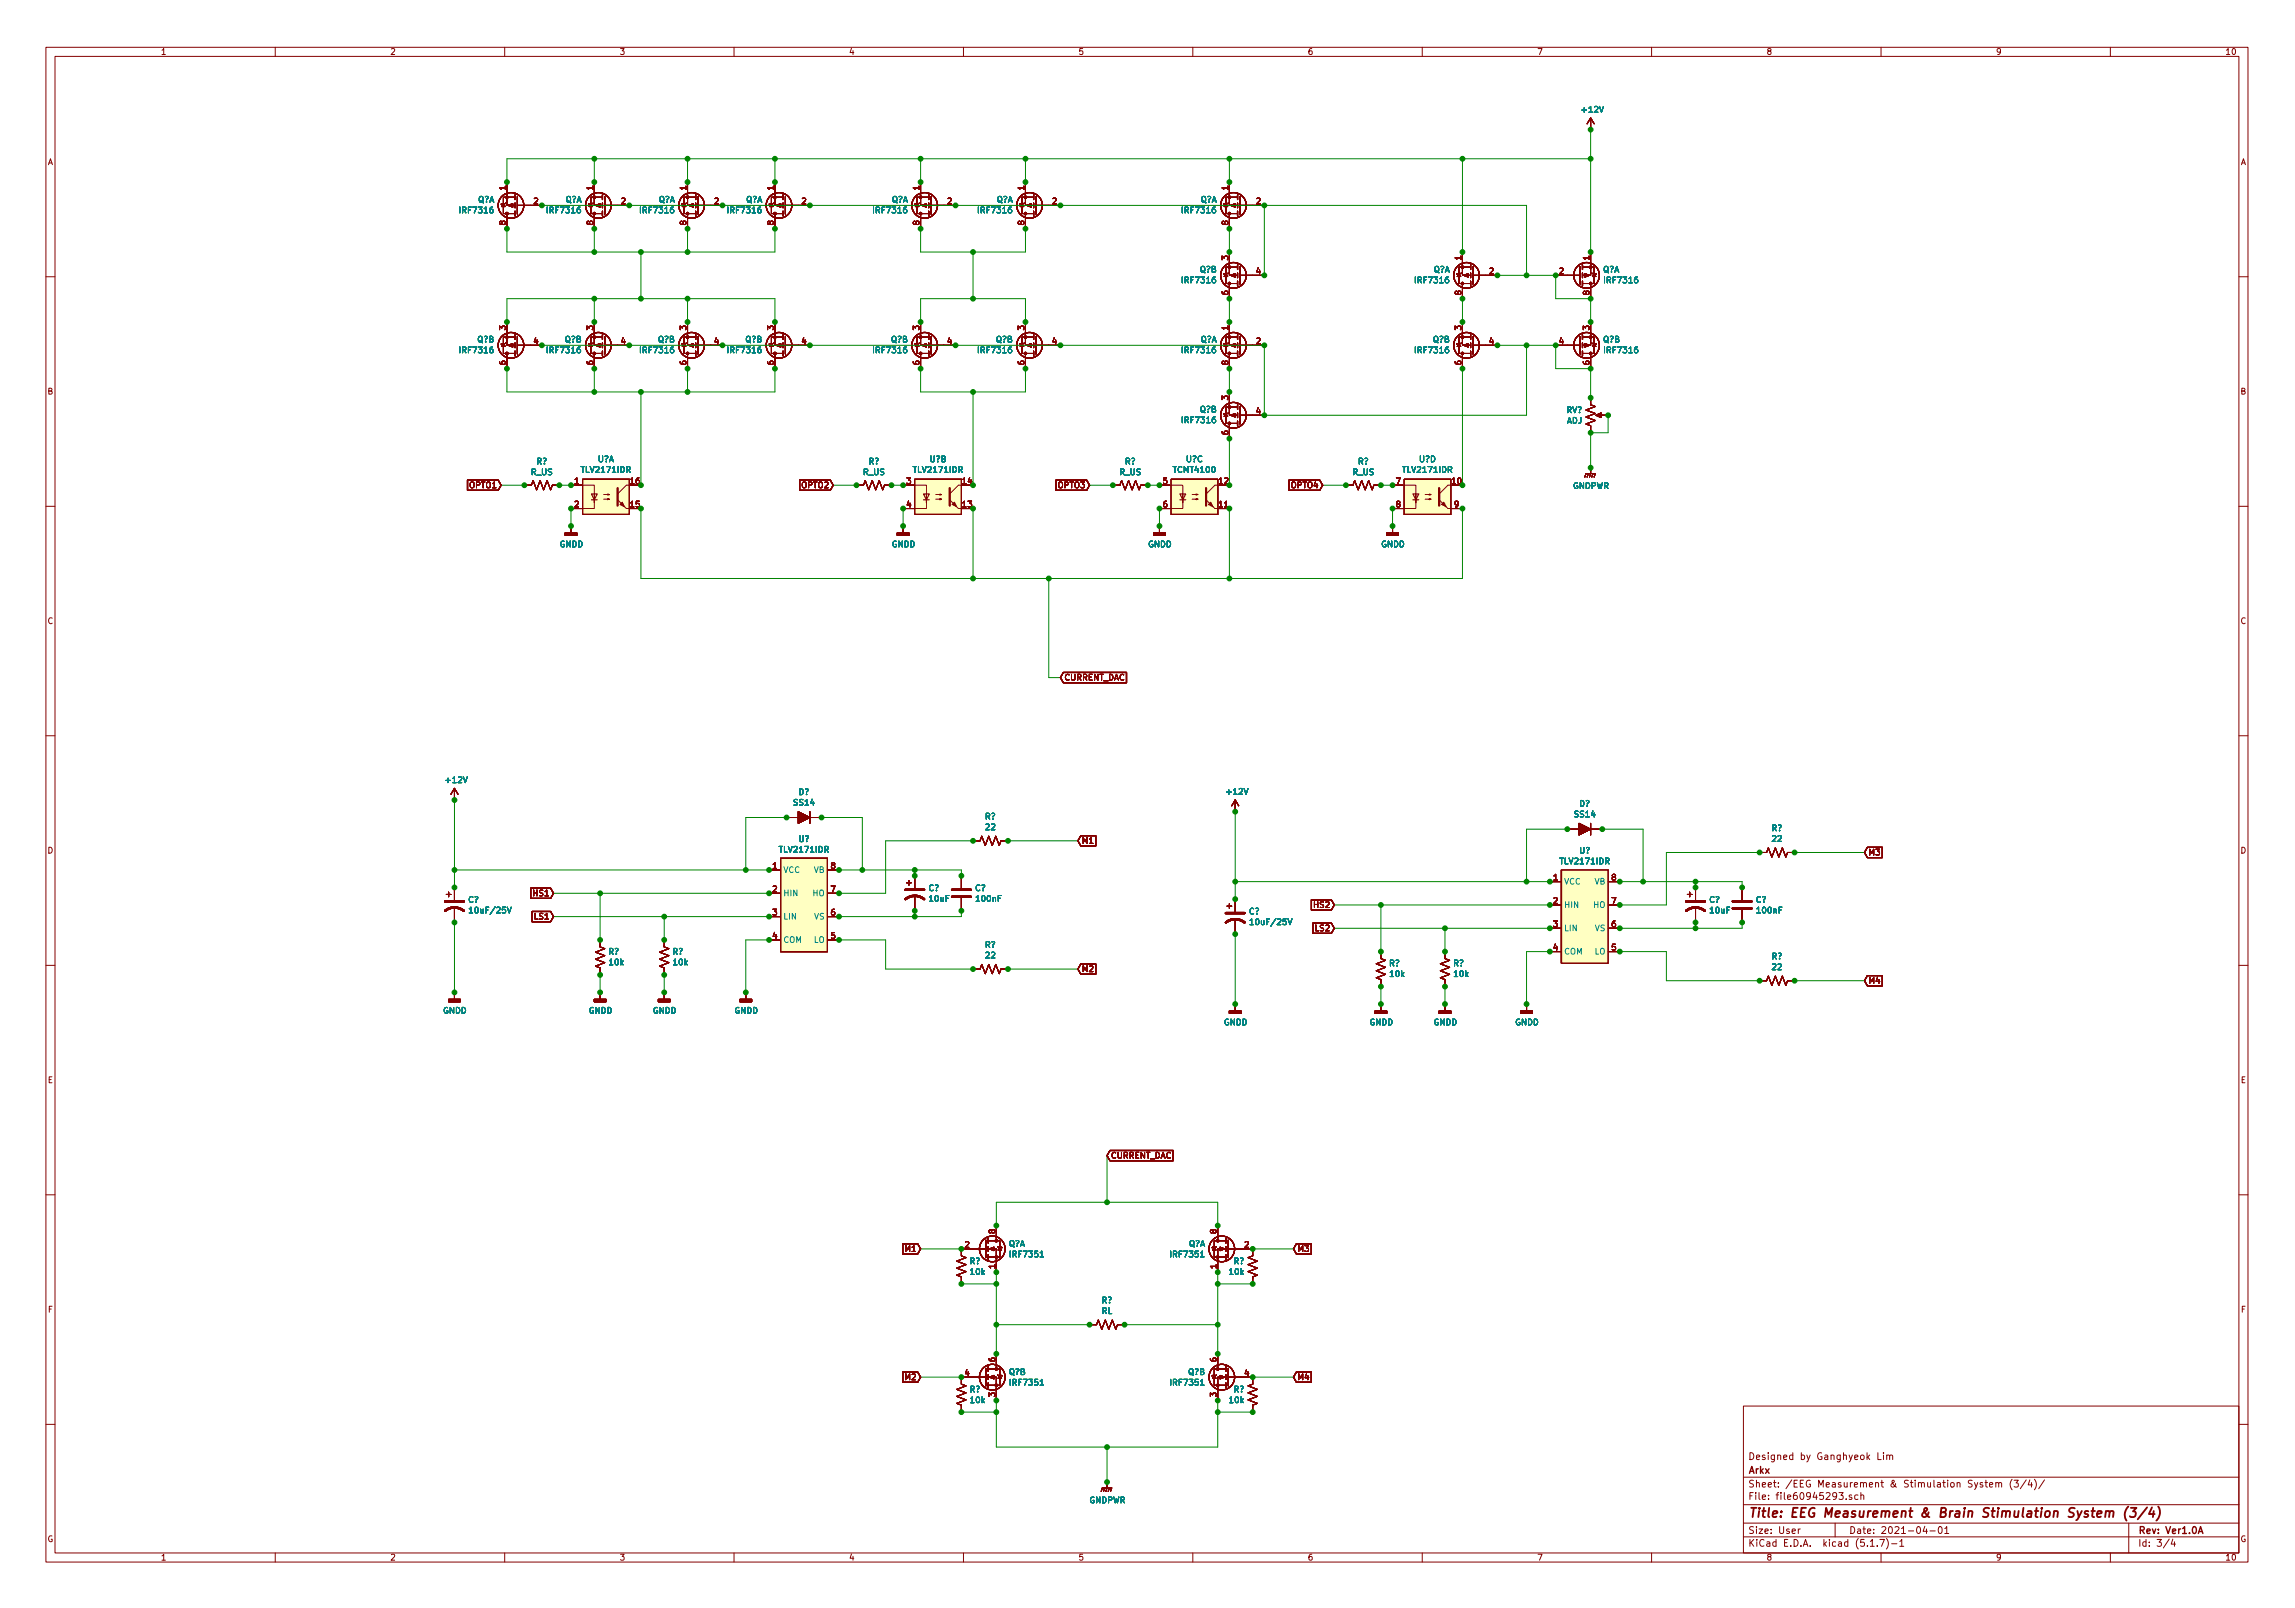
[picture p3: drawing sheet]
<svg xmlns="http://www.w3.org/2000/svg" width="500mm" height="350mm" viewBox="0 0 500 350" stroke-linecap="round" stroke-linejoin="round" font-family="sans-serif">
<defs><g id="words">
<text font-size="2.8" fill="#840000" x="381" y="330.6">Title: EEG Measurement &amp; Brain Stimulation System (3/4)</text>
<g font-size="2.1" fill="#840000">
<text x="381" y="321">Arkx</text>
<text x="381" y="318.1">Designed by Ganghyeok Lim</text>
<text x="381" y="326.7">File: file60945293.sch</text>
<text x="381" y="324">Sheet: /EEG Measurement &amp; Stimulation System (3/4)/</text>
<text x="381" y="334.2">Size: User</text>
<text x="403" y="334.2">Date: 2021-04-01</text>
<text x="466" y="334.2">Rev: Ver1.0A</text>
<text x="381" y="336.9">KiCad E.D.A. kicad (5.1.7)-1</text>
<text x="466" y="336.9">Id: 3/4</text>
</g>
<g font-size="1.8" fill="#840000">
<text x="35" y="11.9">1</text>
<text x="85" y="11.9">2</text>
<text x="135" y="11.9">3</text>
<text x="185" y="11.9">4</text>
<text x="235" y="11.9">5</text>
<text x="285" y="11.9">6</text>
<text x="335" y="11.9">7</text>
<text x="385" y="11.9">8</text>
<text x="435" y="11.9">9</text>
<text x="485" y="11.9">10</text>
<text x="10.4" y="35.9">A</text>
<text x="488.4" y="35.9">A</text>
<text x="110.2" y="41.4" transform="rotate(-90 110.2 41.4)">1</text>
<text x="129.3" y="41.4" transform="rotate(-90 129.3 41.4)">1</text>
<text x="149.6" y="41.4" transform="rotate(-90 149.6 41.4)">1</text>
<text x="168.7" y="41.4" transform="rotate(-90 168.7 41.4)">1</text>
<text x="200.4" y="41.4" transform="rotate(-90 200.4 41.4)">1</text>
<text x="223.3" y="41.4" transform="rotate(-90 223.3 41.4)">1</text>
<text x="267.7" y="41.4" transform="rotate(-90 267.7 41.4)">1</text>
<text x="116.4" y="44.5">2</text>
<text x="135.4" y="44.5">2</text>
<text x="155.7" y="44.5">2</text>
<text x="174.8" y="44.5">2</text>
<text x="206.5" y="44.5">2</text>
<text x="229.4" y="44.5">2</text>
<text x="273.8" y="44.5">2</text>
<text x="110.2" y="49" transform="rotate(-90 110.2 49)">8</text>
<text x="129.3" y="49" transform="rotate(-90 129.3 49)">8</text>
<text x="149.6" y="49" transform="rotate(-90 149.6 49)">8</text>
<text x="168.7" y="49" transform="rotate(-90 168.7 49)">8</text>
<text x="200.4" y="49" transform="rotate(-90 200.4 49)">8</text>
<text x="223.3" y="49" transform="rotate(-90 223.3 49)">8</text>
<text x="267.7" y="49" transform="rotate(-90 267.7 49)">8</text>
<text x="267.7" y="56.7" transform="rotate(-90 267.7 56.7)">3</text>
<text x="273.8" y="59.7">4</text>
<text x="318.5" y="56.7" transform="rotate(-90 318.5 56.7)">1</text>
<text x="324.6" y="59.7">2</text>
<text x="339.9" y="59.7">2</text>
<text x="346.5" y="56.7" transform="rotate(-90 346.5 56.7)">1</text>
<text x="267.7" y="64.3" transform="rotate(-90 267.7 64.3)">6</text>
<text x="318.5" y="64.3" transform="rotate(-90 318.5 64.3)">8</text>
<text x="346.5" y="64.3" transform="rotate(-90 346.5 64.3)">8</text>
<text x="110.2" y="71.9" transform="rotate(-90 110.2 71.9)">3</text>
<text x="129.3" y="71.9" transform="rotate(-90 129.3 71.9)">3</text>
<text x="149.6" y="71.9" transform="rotate(-90 149.6 71.9)">3</text>
<text x="168.7" y="71.9" transform="rotate(-90 168.7 71.9)">3</text>
<text x="200.4" y="71.9" transform="rotate(-90 200.4 71.9)">3</text>
<text x="223.3" y="71.9" transform="rotate(-90 223.3 71.9)">3</text>
<text x="267.7" y="71.9" transform="rotate(-90 267.7 71.9)">1</text>
<text x="318.5" y="71.9" transform="rotate(-90 318.5 71.9)">3</text>
<text x="346.5" y="71.9" transform="rotate(-90 346.5 71.9)">3</text>
<text x="116.4" y="75">4</text>
<text x="135.4" y="75">4</text>
<text x="155.7" y="75">4</text>
<text x="174.8" y="75">4</text>
<text x="206.5" y="75">4</text>
<text x="229.4" y="75">4</text>
<text x="273.8" y="75">2</text>
<text x="324.6" y="75">4</text>
<text x="339.9" y="75">4</text>
<text x="110.2" y="79.5" transform="rotate(-90 110.2 79.5)">6</text>
<text x="129.3" y="79.5" transform="rotate(-90 129.3 79.5)">6</text>
<text x="149.6" y="79.5" transform="rotate(-90 149.6 79.5)">6</text>
<text x="168.7" y="79.5" transform="rotate(-90 168.7 79.5)">6</text>
<text x="200.4" y="79.5" transform="rotate(-90 200.4 79.5)">6</text>
<text x="223.3" y="79.5" transform="rotate(-90 223.3 79.5)">6</text>
<text x="267.7" y="79.5" transform="rotate(-90 267.7 79.5)">8</text>
<text x="318.5" y="79.5" transform="rotate(-90 318.5 79.5)">6</text>
<text x="346.5" y="79.5" transform="rotate(-90 346.5 79.5)">6</text>
<text x="10.4" y="85.9">B</text>
<text x="267.7" y="87.1" transform="rotate(-90 267.7 87.1)">3</text>
<text x="488.4" y="85.9">B</text>
<text x="267.7" y="94.8" transform="rotate(-90 267.7 94.8)">6</text>
<text x="273.8" y="90.2">4</text>
<text x="102.4" y="106.3">OPTO1</text>
<text x="125.2" y="105.5">1</text>
<text x="137.5" y="105.5">16</text>
<text x="174.8" y="106.3">OPTO2</text>
<text x="197.6" y="105.5">3</text>
<text x="209.9" y="105.5">14</text>
<text x="230.7" y="106.3">OPTO3</text>
<text x="253.5" y="105.5">5</text>
<text x="265.7" y="105.5">12</text>
<text x="281.5" y="106.3">OPTO4</text>
<text x="304.3" y="105.5">7</text>
<text x="316.5" y="105.5">10</text>
<text x="125.2" y="110.5">2</text>
<text x="137.5" y="110.5">15</text>
<text x="197.6" y="110.5">4</text>
<text x="209.9" y="110.5">13</text>
<text x="253.5" y="110.5">6</text>
<text x="265.7" y="110.5">11</text>
<text x="304.3" y="110.5">8</text>
<text x="317" y="110.5">9</text>
<text x="10.4" y="135.9">C</text>
<text x="488.4" y="135.9">C</text>
<text x="231.9" y="148.3">CURRENT_DAC</text>
<text x="10.4" y="185.9">D</text>
<text x="235.7" y="183.8">M1</text>
<text x="488.4" y="185.9">D</text>
<text x="168.4" y="189.3">1</text>
<text x="181.1" y="189.3">8</text>
<text x="338.6" y="191.8">1</text>
<text x="351.3" y="191.8">8</text>
<text x="407.2" y="186.4">M3</text>
<text x="116.4" y="195.2">HS1</text>
<text x="168.4" y="194.4">2</text>
<text x="181.1" y="194.4">7</text>
<text x="286.6" y="197.8">HS2</text>
<text x="338.6" y="196.9">2</text>
<text x="351.3" y="196.9">7</text>
<text x="116.6" y="200.3">LS1</text>
<text x="168.4" y="199.4">3</text>
<text x="181.1" y="199.4">6</text>
<text x="286.8" y="202.9">LS2</text>
<text x="338.6" y="202">3</text>
<text x="351.3" y="202">6</text>
<text x="168.4" y="204.5">4</text>
<text x="181.1" y="204.5">5</text>
<text x="338.6" y="207.1">4</text>
<text x="351.3" y="207.1">5</text>
<text x="235.7" y="211.8">M2</text>
<text x="407.2" y="214.3">M4</text>
<text x="10.4" y="235.9">E</text>
<text x="488.4" y="235.9">E</text>
<text x="242.1" y="252.4">CURRENT_DAC</text>
<text x="216.9" y="268.7" transform="rotate(-90 216.9 268.7)">8</text>
<text x="265.2" y="268.7" transform="rotate(-90 265.2 268.7)">8</text>
<text x="197.4" y="272.7">M1</text>
<text x="210.3" y="271.8">2</text>
<text x="271.3" y="271.8">2</text>
<text x="282.7" y="272.7">M3</text>
<text x="216.9" y="276.4" transform="rotate(-90 216.9 276.4)">1</text>
<text x="265.2" y="276.4" transform="rotate(-90 265.2 276.4)">1</text>
<text x="10.5" y="285.9">F</text>
<text x="488.5" y="285.9">F</text>
<text x="210.3" y="299.8">4</text>
<text x="216.9" y="296.7" transform="rotate(-90 216.9 296.7)">6</text>
<text x="265.2" y="296.7" transform="rotate(-90 265.2 296.7)">6</text>
<text x="271.3" y="299.8">4</text>
<text x="197.4" y="300.7">M2</text>
<text x="216.9" y="304.3" transform="rotate(-90 216.9 304.3)">3</text>
<text x="265.2" y="304.3" transform="rotate(-90 265.2 304.3)">3</text>
<text x="282.7" y="300.7">M4</text>
<text x="10.3" y="335.9">G</text>
<text x="488.3" y="335.9">G</text>
<text x="35" y="339.9">1</text>
<text x="85" y="339.9">2</text>
<text x="135" y="339.9">3</text>
<text x="185" y="339.9">4</text>
<text x="235" y="339.9">5</text>
<text x="285" y="339.9">6</text>
<text x="335" y="339.9">7</text>
<text x="385" y="339.9">8</text>
<text x="435" y="339.9">9</text>
<text x="485" y="339.9">10</text>
</g>
<g font-size="1.8" fill="#008484">
<text x="345" y="24.5">+12V</text>
<text x="100.5" y="46.4">IRF7316</text>
<text x="104.1" y="44.1">Q?A</text>
<text x="119.5" y="46.4">IRF7316</text>
<text x="123.2" y="44.1">Q?A</text>
<text x="139.8" y="46.4">IRF7316</text>
<text x="143.5" y="44.1">Q?A</text>
<text x="158.9" y="46.4">IRF7316</text>
<text x="162.6" y="44.1">Q?A</text>
<text x="190.6" y="46.4">IRF7316</text>
<text x="194.3" y="44.1">Q?A</text>
<text x="213.5" y="46.4">IRF7316</text>
<text x="217.2" y="44.1">Q?A</text>
<text x="257.9" y="46.4">IRF7316</text>
<text x="261.6" y="44.1">Q?A</text>
<text x="261.5" y="59.4">Q?B</text>
<text x="312.4" y="59.4">Q?A</text>
<text x="349.4" y="59.4">Q?A</text>
<text x="257.9" y="61.7">IRF7316</text>
<text x="308.7" y="61.7">IRF7316</text>
<text x="350" y="61.7">IRF7316</text>
<text x="100.5" y="76.9">IRF7316</text>
<text x="104" y="74.6">Q?B</text>
<text x="119.5" y="76.9">IRF7316</text>
<text x="123.1" y="74.6">Q?B</text>
<text x="139.8" y="76.9">IRF7316</text>
<text x="143.4" y="74.6">Q?B</text>
<text x="158.9" y="76.9">IRF7316</text>
<text x="162.5" y="74.6">Q?B</text>
<text x="190.6" y="76.9">IRF7316</text>
<text x="194.2" y="74.6">Q?B</text>
<text x="213.5" y="76.9">IRF7316</text>
<text x="217.1" y="74.6">Q?B</text>
<text x="257.9" y="76.9">IRF7316</text>
<text x="261.6" y="74.6">Q?A</text>
<text x="308.7" y="76.9">IRF7316</text>
<text x="312.3" y="74.6">Q?B</text>
<text x="349.4" y="74.6">Q?B</text>
<text x="350" y="76.9">IRF7316</text>
<text x="261.5" y="89.9">Q?B</text>
<text x="341.4" y="90">RV?</text>
<text x="257.9" y="92.2">IRF7316</text>
<text x="341.5" y="92.3">ADJ</text>
<text x="116.9" y="101.2">R?</text>
<text x="130.3" y="100.7">U?A</text>
<text x="189.3" y="101.2">R?</text>
<text x="202.7" y="100.7">U?B</text>
<text x="245.2" y="101.2">R?</text>
<text x="258.5" y="100.7">U?C</text>
<text x="296" y="101.2">R?</text>
<text x="309.3" y="100.7">U?D</text>
<text x="115.7" y="103.5">R_US</text>
<text x="126.9" y="103">TLV2171IDR</text>
<text x="188.1" y="103.5">R_US</text>
<text x="199.3" y="103">TLV2171IDR</text>
<text x="244" y="103.5">R_US</text>
<text x="255.9" y="103">TCMT4100</text>
<text x="294.8" y="103.5">R_US</text>
<text x="306" y="103">TLV2171IDR</text>
<text x="342.8" y="106.5">GNDPWR</text>
<text x="122" y="119.2">GNDD</text>
<text x="194.4" y="119.2">GNDD</text>
<text x="250.2" y="119.2">GNDD</text>
<text x="301" y="119.2">GNDD</text>
<text x="97.4" y="170.6">+12V</text>
<text x="174.1" y="173.2">D?</text>
<text x="267.5" y="173.1">+12V</text>
<text x="173.1" y="175.5">SS14</text>
<text x="214.7" y="178.5">R?</text>
<text x="343.3" y="178">SS14</text>
<text x="344.2" y="175.7">D?</text>
<text x="170.1" y="185.7">TLV2171IDR</text>
<text x="174.1" y="183.4">U?</text>
<text x="214.9" y="180.8">22</text>
<text x="344.3" y="186">U?</text>
<text x="386.2" y="181.1">R?</text>
<text x="386.4" y="183.4">22</text>
<text x="170.7" y="190.2">VCC</text>
<text x="177.4" y="190.2">VB</text>
<text x="340.3" y="188.3">TLV2171IDR</text>
<text x="102.1" y="196.7">C?</text>
<text x="170.7" y="195.2">HIN</text>
<text x="177.2" y="195.2">HO</text>
<text x="202.4" y="194.1">C?</text>
<text x="202.6" y="196.4">10uF</text>
<text x="212.5" y="194.1">C?</text>
<text x="212.9" y="196.4">100nF</text>
<text x="340.9" y="192.7">VCC</text>
<text x="340.9" y="197.8">HIN</text>
<text x="347.4" y="197.8">HO</text>
<text x="347.5" y="192.7">VB</text>
<text x="372.6" y="196.7">C?</text>
<text x="382.7" y="196.7">C?</text>
<text x="102.9" y="199">10uF/25V</text>
<text x="170.7" y="200.3">LIN</text>
<text x="177.5" y="200.3">VS</text>
<text x="272.2" y="199.2">C?</text>
<text x="273.1" y="201.5">10uF/25V</text>
<text x="340.9" y="202.9">LIN</text>
<text x="347.6" y="202.9">VS</text>
<text x="372.8" y="199">10uF</text>
<text x="383.1" y="199">100nF</text>
<text x="132.6" y="208">R?</text>
<text x="146.6" y="208">R?</text>
<text x="170.7" y="205.4">COM</text>
<text x="177.4" y="205.4">LO</text>
<text x="214.7" y="206.5">R?</text>
<text x="214.9" y="208.8">22</text>
<text x="340.9" y="207.9">COM</text>
<text x="347.5" y="207.9">LO</text>
<text x="386.2" y="209">R?</text>
<text x="132.9" y="210.3">10k</text>
<text x="146.8" y="210.3">10k</text>
<text x="302.8" y="210.5">R?</text>
<text x="303" y="212.8">10k</text>
<text x="316.8" y="210.5">R?</text>
<text x="317" y="212.8">10k</text>
<text x="386.4" y="211.3">22</text>
<text x="96.6" y="220.8">GNDD</text>
<text x="128.3" y="220.8">GNDD</text>
<text x="142.3" y="220.8">GNDD</text>
<text x="160.1" y="220.8">GNDD</text>
<text x="266.8" y="223.4">GNDD</text>
<text x="298.5" y="223.4">GNDD</text>
<text x="312.5" y="223.4">GNDD</text>
<text x="330.3" y="223.4">GNDD</text>
<text x="211.4" y="275.4">R?</text>
<text x="219.8" y="271.6">Q?A</text>
<text x="220.4" y="273.9">IRF7351</text>
<text x="255.4" y="273.9">IRF7351</text>
<text x="259.1" y="271.6">Q?A</text>
<text x="268.9" y="275.4">R?</text>
<text x="211.6" y="277.7">10k</text>
<text x="268" y="277.7">10k</text>
<text x="240.1" y="283.9">R?</text>
<text x="240.1" y="286.2">RL</text>
<text x="219.9" y="299.5">Q?B</text>
<text x="259" y="299.5">Q?B</text>
<text x="211.4" y="303.3">R?</text>
<text x="211.6" y="305.7">10k</text>
<text x="220.4" y="301.8">IRF7351</text>
<text x="255.4" y="301.8">IRF7351</text>
<text x="268" y="305.7">10k</text>
<text x="268.9" y="303.3">R?</text>
<text x="237.4" y="327.5">GNDPWR</text>
</g>
</g></defs>
<g fill="none" stroke="#840000" stroke-width=".22">
<path d="M10 10.3h480v330h-480zM12 12.3h476v326h-476zM60 10.3v2M110 10.3v2M160 10.3v2M210 10.3v2M260 10.3v2M310 10.3v2M360 10.3v2M410 10.3v2M460 10.3v2M110.5 39.7v5h1.8"/>
<path d="M129.5 39.7v5h1.8M149.9 39.7v5h1.7M168.9 39.7v5h1.8M200.7 39.7v5h1.7M223.5 39.7v5h1.8M268 39.7v5h1.7M346.7 25.7v2.5M346.7 25.7l-.8 1.3M346.7 25.7l.8 1.3M109.7 44.4l.4 .6h-.8zM110.2 44.2l-1 .3M110.5 46.5v3.3"/>
<path d="M112.3 43h-2.6v3.5h2.6M112.8 44.7h5.3M128.8 44.4l.4 .6h-.8zM129.3 44.2l-1 .3M129.5 46.5v3.3M131.3 43h-2.5v3.5h2.5M131.8 44.7h5.4M149.1 44.4l.4 .6h-.8zM149.6 44.2l-1 .3M149.9 46.5v3.3M151.6 43h-2.5v3.5h2.5M152.1 44.7h5.4"/>
<path d="M168.1 44.4l.4 .6h-.7zM168.7 44.2l-1.1 .3M168.9 46.5v3.3M170.7 43h-2.6v3.5h2.6M171.2 44.7h5.3M199.9 44.4l.4 .6h-.8zM200.4 44.2l-1 .3M200.7 46.5v3.3M202.4 43h-2.5v3.5h2.5M202.9 44.7h5.4M222.8 44.4l.3 .6h-.7zM223.3 44.2l-1.1 .3"/>
<path d="M223.5 46.5v3.3M225.3 43h-2.5v3.5h2.5M225.8 44.7h5.3M267.2 59.6l.4 .6h-.8zM267.2 44.4l.4 .6h-.8zM267.7 59.5l-1 .2M267.7 44.2l-1 .3M268 54.9v5.1h1.7M268 46.5v3.3M269.7 58.2h-2.5v3.6h2.5M269.7 43h-2.5v3.5h2.5M270.3 44.7h5.3"/>
<path d="M270.3 60h5.3M318 59.6l.4 .6h-.8zM318.5 59.5l-1 .2M318.8 54.9v5.1h1.7M320.5 58.2h-2.5v3.6h2.5M321.1 60h5.3M339.1 60h5.3M344.9 58.2h2.6v3.6h-2.6M346.7 54.9v5.1h-1.8M347 59.5l1 .2M347.5 59.6l.4 .6h-.8zM10 60.3h2"/>
<path d="M109.7 74.8l.4 .7h-.8zM110.2 74.7l-1 .3M110.5 70.1v5.1h1.8M110.5 77v3.3M112.3 73.4h-2.6v3.6h2.6M112.8 75.2h5.3M128.8 74.8l.4 .7h-.8zM129.3 74.7l-1 .3M129.5 70.1v5.1h1.8M129.5 77v3.3M131.3 73.4h-2.5v3.6h2.5M131.8 75.2h5.4"/>
<path d="M149.1 74.8l.4 .7h-.8zM149.6 74.7l-1 .3M149.9 70.1v5.1h1.7M149.9 77v3.3M151.6 73.4h-2.5v3.6h2.5M152.1 75.2h5.4M168.1 74.8l.4 .7h-.7zM168.7 74.7l-1.1 .3M168.9 70.1v5.1h1.8M168.9 77v3.3M170.7 73.4h-2.6v3.6h2.6M171.2 75.2h5.3"/>
<path d="M199.9 74.8l.4 .7h-.8zM200.4 74.7l-1 .3M200.7 70.1v5.1h1.7M200.7 77v3.3M202.4 73.4h-2.5v3.6h2.5M202.9 75.2h5.4M222.8 74.8l.3 .7h-.7zM223.3 74.7l-1.1 .3M223.5 70.1v5.1h1.8M223.5 77v3.3M225.3 73.4h-2.5v3.6h2.5M225.8 75.2h5.3"/>
<path d="M267.2 74.8l.4 .7h-.8zM267.7 74.7l-1 .3M268 70.1v5.1h1.7M268 61.8v3.3M268 77v3.3M269.7 73.4h-2.5v3.6h2.5M270.3 75.2h5.3M318 74.8l.4 .7h-.8zM318.5 74.7l-1 .3M318.8 70.1v5.1h1.7M318.8 61.8v3.3M318.8 77v3.3"/>
<path d="M320.5 73.4h-2.5v3.6h2.5M321.1 75.2h5.3M339.1 75.2h5.3M344.9 73.4h2.6v3.6h-2.6M346.7 70.1v5.1h-1.8M346.7 61.8v3.3M346.7 77v3.3M347 74.7l1 .3M347.5 74.8l.4 .7h-.8zM488 60.3h2M267.2 90.1l.4 .6h-.8zM267.7 90l-1 .2"/>
<path d="M268 85.4v5.1h1.7M268 92.2v3.3M269.7 88.7h-2.5v3.5h2.5M270.3 90.5h5.3M346.7 86.7v1.5l1 .4-2 .7 2 .8-2 .7 2 .8-2 .8 1 .4v1.5M348.2 90.5h2.3M10 110.3h2M114.3 105.7h1.5l.4-1 .8 2 .7-2 .8 2 .8-2 .7 2 .4-1h1.5M124.5 105.7h5v3.8v-1.9M124.5 114.6v1.5M129.5 108.9v1.9h-5M131.6 108.8h1.2l-.3 .1v-.3l.3 .2"/>
<path d="M131.6 107.7h1.2l-.3 .2v-.3l.3 .1M136.5 110.8h.7M137.2 105.7h-.7l-1.9 1.9M186.7 105.7h1.5l.4-1 .8 2 .7-2 .8 2 .7-2 .8 2 .4-1h1.5M196.8 105.7h5.1v3.8v-1.9M196.8 114.6v1.5M201.9 108.9v1.9h-5.1M204 108.8h1.2l-.3 .1v-.3l.3 .2M204 107.7h1.2l-.3 .2v-.3l.3 .1M208.9 110.8h.6M209.5 105.7h-.6l-1.9 1.9M242.6 105.7h1.5l.4-1 .7 2 .8-2 .8 2 .7-2 .8 2 .4-1h1.5"/>
<path d="M252.7 105.7h5.1v3.8v-1.9M252.7 114.6v1.5M257.8 108.9v1.9h-5.1M259.8 108.8h1.3l-.4 .1v-.3l.4 .2M259.8 107.7h1.3l-.4 .2v-.3l.4 .1M264.8 110.8h.6M265.4 105.7h-.6l-1.9 1.9M293.4 105.7h1.5l.4-1 .7 2 .8-2 .8 2 .7-2 .8 2 .4-1h1.5M303.5 105.7h5.1v3.8v-1.9M303.5 114.6v1.5M308.6 108.9v1.9h-5.1M310.6 108.8h1.3l-.4 .1v-.3l.4 .2"/>
<path d="M310.6 107.7h1.3l-.4 .2v-.3l.4 .1M315.6 110.8h3.2M316.2 105.7h-.6l-1.9 1.9M345.4 103.9l.3-.7h2l-.2 .7M346.2 103.2l-.3 .7M346.7 101.9v1.3l-.2 .7M347.2 103.2l-.2 .7M488 110.3h2M10 160.3h2M99.1 171.7l-.8 1.3M99.1 171.7v2.6M99.1 171.7l.7 1.3"/>
<path d="M171.4 178.1h7.7M176.5 176.8v2.6M269.2 174.3l-.7 1.3M269.2 174.3v2.5M269.2 174.3l.8 1.3M346.7 179.4v2.5M488 160.3h2M97.3 194.9h1M97.8 194.4v1M99.1 193.3v2.8M99.1 197.7v3.3M167.6 189.5h2.6"/>
<path d="M167.6 194.6h2.6M167.6 199.7h2.6M180.3 189.5h2.6M180.3 194.6h2.6M180.3 199.7h2.6M197.6 192.3h1M198.1 191.8v1M199.4 190.8v2.8M199.4 195.1v3.3M209.5 190.8v2.8M209.5 195.6v2.8M212.1 183.2h1.5l.4-1 .8 2 .7-2 .8 2 .7-2 .8 2 .4-1h1.5"/>
<path d="M267.5 197.4h1M268 196.9v1M269.2 195.9v2.8M337.8 192.1h2.6M337.8 197.1h2.6M341.6 180.6h7.6M350.5 192.1h2.6M350.5 197.1h2.6M367.8 194.9h1M368.3 194.4v1M369.6 193.3v2.8M369.6 197.7v3.3"/>
<path d="M379.7 193.3v2.8M379.7 198.2v2.8M383.5 185.7h1.6l.3-1 .8 2 .8-2 .7 2 .8-2 .8 2 .3-1h1.6M10 210.3h2M99.1 216.2v1.5M130.8 204.8v1.5l1 .4-2 .7 2 .8-2 .8 2 .7-2 .8 1 .4v1.5M130.8 216.2v1.5M144.8 204.8v1.5l1 .4-2 .7 2 .8-2 .8 2 .7-2 .8 1 .4v1.5M144.8 216.2v1.5M162.6 216.2v1.5M167.6 204.8h2.6M180.3 204.8h2.6"/>
<path d="M212.1 211.1h1.5l.4-1 .8 2 .7-2 .8 2 .7-2 .8 2 .4-1h1.5M269.2 200.2v3.3M269.2 218.7v1.6M301 207.3v1.5l1 .4-2 .8 2 .7-2 .8 2 .8-2 .7 1 .4v1.5M301 218.7v1.6M315 207.3v1.5l1 .4-2.1 .8 2.1 .7-2.1 .8 2.1 .8-2.1 .7 1.1 .4v1.5M315 218.7v1.6M332.7 218.7v1.6M337.8 202.2h2.6M337.8 207.3h2.6M350.5 202.2h2.6M350.5 207.3h2.6"/>
<path d="M383.5 213.7h1.6l.3-1.1 .8 2.1 .8-2.1 .7 2.1 .8-2.1 .8 2.1 .3-1h1.6M488 210.3h2M10 260.3h2M214.9 272.1h-5.4v1.5l1.1 .4-2.1 .7 2.1 .8-2.1 .8 2.1 .7-2.1 .8 1 .4v1.5M215.4 272.1h1.8v5.1M215.4 270.3h2.5v3.6h-2.5M217.2 267v3.3M217.4 271.6l1 .2M217.9 271.7l.4 .6h-.7zM264.7 271.7l.3 .6h-.7zM265.2 271.6l-1 .2M265.4 267v3.3"/>
<path d="M267.2 272.1h-1.8v5.1M267.2 270.3h-2.5v3.6h2.5M267.7 272.1h5.3v1.5l-1 .4 2.1 .7-2.1 .8 2.1 .8-2.1 .7 2.1 .8-1.1 .4v1.5M488 260.3h2M215.4 298.2h2.5v3.6h-2.5M217.2 294.9v3.3M217.4 299.5l1 .3M217.9 299.6l.4 .7h-.7zM237.5 288.6h1.5l.4-1 .8 2 .7-2 .8 2 .7-2 .8 2 .4-1h1.5M264.7 299.6l.3 .7h-.7zM265.2 299.5l-1 .3M265.4 294.9v3.3"/>
<path d="M267.2 298.2h-2.5v3.6h2.5M10 310.3h2M214.9 300h-5.4v1.5l1.1 .4-2.1 .8 2.1 .7-2.1 .8 2.1 .8-2.1 .7 1 .4v1.5M215.4 300h1.8v5.1M267.2 300h-1.8v5.1M267.7 300h5.3v1.5l-1 .4 2.1 .8-2.1 .7 2.1 .8-2.1 .8 2.1 .7-1.1 .4v1.5M380 306.3h108v32h-108zM409.3 316.5v1.5h.7M410.5 316.5v.1M410.5 317v1M411.3 317.1h.5l.1 .9M411.3 317v1"/>
<path d="M411.9 317.2l.2-.2 .4 .1v.9M488 310.3h2M60 338.3v2M110 338.3v2M160 338.3v2M210 338.3v2M240 324.9l.3-.8h2l-.2 .8M240.8 324.1l-.3 .8M241.3 322.9v1.2l-.3 .8M241.8 324.1l-.2 .8M260 338.3v2M310 338.3v2"/>
<path d="M360 338.3v2M380 334.8h108M380 331.8h108M380 327.8h108M380 321.8h108M392 333.1v1M392.4 333.1l-.4 .3M400 331.8v3M402.4 326.5v.2M403.6 325.7h-.3l-.3 .2 .1 .2 .5 .1v.4h-.6M405 325.7h-.5l-.2 .2v.6l.2 .2 .5-.1M405.6 325.8l.6-.1v1"/>
<path d="M405.6 325.2v1.5M407.7 336.9h.8M409.2 336.7v.2M409.8 335.4h.9l-.6 1.5M410 338.3v2M411.2 335.2a1.71 1.71 0 0 1 0 2.3M412.3 336.3h1.2M414.1 335.8l.4-.4v1.5M414.1 336.9h.9M419.6 332.5l-.4 1.1h.9M419.9 333.1v1M420.7 333.5h1.1"/>
<path d="M422.6 332.7l.2-.1a.81 .81 0 0 1 .5 .7 .81 .81 0 0 1-.5 .8l-.2-.1-.1-.5zM423.9 333l.4-.4v1.5M423.9 334.1h.9M432.7 323h.5M432.9 322.5v1.3l.3 .2M433.7 323.5l.7-.2-.1-.2-.4-.1-.2 .2v.7h.6M435 323.1h.6l.1 .9M435 323v1M435.7 323.2l.2-.2 .3 .1 .1 .9M438.6 322.3a1.71 1.71 0 0 0 0 2.3M439 322.5h.9l-.5 .6 .5 .1v.6l-.3 .2-.6-.2M441.7 322.4l-1.3 1.9"/>
<path d="M442.4 322.4l-.3 1.1h.9M442.8 323v1M443.4 322.3a1.71 1.71 0 0 1 0 2.3M445.6 322.4l-1.2 1.9M460 338.3v2M464 331.8v6.5M472.8 335.3l-1.2 1.9M473.6 335.3l-.3 1.1h.9M474 335.9v1"/>
</g>
<path d="M479.2 334.1l.5-1.5 .5 1.5M479.3 333.6h.7" fill="none" stroke="#840000" stroke-width=".3"/>
<path d="M459 329.4l.3-.2 .5 .1-.1 1.2M459 329.2l-.1 1.3M459.8 329.5a.47 .47 0 0 1 .5-.3 .47 .47 0 0 1 .4 .3l-.1 1M463.9 328.2a2.37 2.37 0 0 0-.4 3.1M464.5 328.5h1.2l-.8 .8 .5 .1 .2 .2-.3 .8-.8 .1-.3-.2M468 328.4l-2 2.6M469.1 328.4l-.7 1.4h1.2M469.4 329.2l-.1 1.3M470.4 328.2a2.31 2.31 0 0 1-.4 3.1" fill="none" stroke="#840000" stroke-width=".41"/>
<g fill="none" stroke="#840000" stroke-width=".51">
<path d="M134.6 106.3v3.9M207 106.3v3.9M262.9 106.3v3.9M313.7 106.3v3.9M97 198.4a3.3 3.3 0 0 1 4.1 0M97 196.4h4.1M197.4 195.9a3.3 3.3 0 0 1 4 0M197.4 193.8h4M207.5 195.4h4.1M207.5 193.8h4.1M267.2 198.9h4.1M367.5 198.4a3.3 3.3 0 0 1 4.1 0"/>
<path d="M367.5 196.4h4.1M377.7 197.9h4.1M377.7 196.4h4.1M267.2 201a3.3 3.3 0 0 1 4.1 0"/>
</g>
<g fill="#840000" stroke="#840000" stroke-width=".25">
<path d="M268 220.3h2.5v.5h-2.5z"/>
<path d="M299.7 220.3h2.6v.5h-2.6z"/>
<path d="M313.7 220.3h2.5v.5h-2.5z"/>
<path d="M331.5 220.3h2.5v.5h-2.5z"/>
<path d="M97.8 217.7h2.5v.5h-2.5z"/>
<path d="M129.5 217.7h2.6v.5h-2.6z"/>
<path d="M143.5 217.7h2.5v.5h-2.5z"/>
<path d="M161.3 217.7h2.5v.5h-2.5z"/>
<path d="M123.2 116.1h2.5v.5h-2.5z"/>
<path d="M195.6 116.1h2.5v.5h-2.5z"/>
<path d="M251.5 116.1h2.5v.5h-2.5z"/>
<path d="M302.3 116.1h2.5v.5h-2.5z"/>
</g>
<g fill="#840000" stroke="#840000" stroke-width=".22">
<path d="M344.2 179.4l2.5 1.2-2.5 1.3z"/>
<path d="M174 176.8l2.5 1.3-2.5 1.3z"/>
<path d="M345.4 74.8l1.1 .4-1.1 .4z"/>
<path d="M150.1 75.2l1-.4v.8z"/>
<path d="M150.1 44.7l1-.3v.7z"/>
<path d="M169.2 75.2l1-.4v.8z"/>
<path d="M169.2 44.7l1-.3v.7z"/>
<path d="M200.9 75.2l1-.4v.8z"/>
<path d="M200.9 44.7l1-.3v.7z"/>
<path d="M268.2 90.5l1-.4v.7z"/>
<path d="M268.2 75.2l1-.4v.8z"/>
<path d="M268.2 60l1-.4v.8z"/>
<path d="M268.2 44.7l1-.3v.7z"/>
<path d="M319 75.2l1-.4v.8z"/>
<path d="M319 60l1-.4v.8z"/>
<path d="M345.4 59.6l1.1 .4-1.1 .4z"/>
<path d="M265.9 299.6l1.1 .4-1.1 .4z"/>
<path d="M265.9 271.7l1.1 .4-1.1 .4z"/>
<path d="M215.6 300l1.1-.4v.8z"/>
<path d="M215.6 272.1l1.1-.4v.8z"/>
<path d="M129.8 75.2l1-.4v.8z"/>
<path d="M129.8 44.7l1-.3v.7z"/>
<path d="M110.7 44.7l1.1-.3v.7z"/>
<path d="M110.7 75.2l1.1-.4v.8z"/>
<path d="M347.9 90.5l1.1-.5v1z"/>
<path d="M223.8 75.2l1-.4v.8z"/>
<path d="M223.8 44.7l1-.3v.7z"/>
<path d="M207 108.9l1.9 1.9z"/>
<path d="M207.5 109.9l.5-.5 .5 1z"/>
<path d="M262.9 108.9l1.9 1.9z"/>
<path d="M263.4 109.9l.5-.5 .5 1z"/>
<path d="M313.7 108.9l1.9 1.9z"/>
<path d="M314.2 109.9l.5-.5 .5 1z"/>
<path d="M134.6 108.9l1.9 1.9z"/>
<path d="M135.1 109.9l.5-.5 .5 1z"/>
<circle cx="346.7" cy="73.4" r=".25"/>
<circle cx="346.7" cy="77" r=".25"/>
<circle cx="149.9" cy="73.4" r=".25"/>
<circle cx="149.9" cy="77" r=".25"/>
<circle cx="149.9" cy="43" r=".25"/>
<circle cx="149.9" cy="46.5" r=".25"/>
<circle cx="168.9" cy="73.4" r=".25"/>
<circle cx="168.9" cy="77" r=".25"/>
<circle cx="168.9" cy="43" r=".25"/>
<circle cx="168.9" cy="46.5" r=".25"/>
<circle cx="200.7" cy="73.4" r=".25"/>
<circle cx="200.7" cy="77" r=".25"/>
<circle cx="200.7" cy="43" r=".25"/>
<circle cx="200.7" cy="46.5" r=".25"/>
<circle cx="268" cy="88.7" r=".25"/>
<circle cx="268" cy="92.2" r=".25"/>
<circle cx="268" cy="73.4" r=".25"/>
<circle cx="268" cy="77" r=".25"/>
<circle cx="268" cy="58.2" r=".25"/>
<circle cx="268" cy="61.8" r=".25"/>
<circle cx="268" cy="43" r=".25"/>
<circle cx="268" cy="46.5" r=".25"/>
<circle cx="318.8" cy="73.4" r=".25"/>
<circle cx="318.8" cy="77" r=".25"/>
<circle cx="318.8" cy="58.2" r=".25"/>
<circle cx="318.8" cy="61.8" r=".25"/>
<circle cx="346.7" cy="58.2" r=".25"/>
<circle cx="346.7" cy="61.8" r=".25"/>
<circle cx="265.4" cy="301.8" r=".25"/>
<circle cx="265.4" cy="298.2" r=".25"/>
<circle cx="265.4" cy="273.9" r=".25"/>
<circle cx="265.4" cy="270.3" r=".25"/>
<circle cx="217.2" cy="301.8" r=".25"/>
<circle cx="217.2" cy="298.2" r=".25"/>
<circle cx="217.2" cy="273.9" r=".25"/>
<circle cx="217.2" cy="270.3" r=".25"/>
<circle cx="129.5" cy="73.4" r=".25"/>
<circle cx="129.5" cy="77" r=".25"/>
<circle cx="129.5" cy="43" r=".25"/>
<circle cx="129.5" cy="46.5" r=".25"/>
<circle cx="110.5" cy="43" r=".25"/>
<circle cx="110.5" cy="46.5" r=".25"/>
<circle cx="110.5" cy="73.4" r=".25"/>
<circle cx="110.5" cy="77" r=".25"/>
<circle cx="223.5" cy="73.4" r=".25"/>
<circle cx="223.5" cy="77" r=".25"/>
<circle cx="223.5" cy="43" r=".25"/>
<circle cx="223.5" cy="46.5" r=".25"/>
</g>
<path d="M102.3 198l.3-.4v1.3M102.3 198.9h.7M110.6 197.6l.4 1.3 .4-1.3M272.5 200.5l.3-.3v1.2M272.5 201.4h.7M280.7 200.2l.5 1.2 .4-1.2" fill="none" stroke="#008484" stroke-width=".22"/>
<g fill="#ffffc2" stroke="#ffffc2" stroke-width=".22">
<path d="M340.4 189.5h10.1v20.3h-10.1z"/>
<path d="M170.2 187h10.1v20.3h-10.1z"/>
<path d="M199.4 104.4h10.1v7.7h-10.1z"/>
<path d="M255.3 104.4h10.1v7.7h-10.1z"/>
<path d="M306.1 104.4h10.1v7.7h-10.1z"/>
<path d="M127 104.4h10.2v7.7h-10.2z"/>
</g>
<g fill="none" stroke="#840000" stroke-width=".25">
<path d="M112.3 42.5v1M112.3 44.2v1.1M112.3 46v1M112.8 42.8v3.9M131.3 42.5v1M131.3 44.2v1.1M131.3 46v1M131.8 42.8v3.9M151.6 42.5v1M151.6 44.2v1.1M151.6 46v1M152.1 42.8v3.9"/>
<path d="M170.7 42.5v1M170.7 44.2v1.1M170.7 46v1M171.2 42.8v3.9M202.4 42.5v1M202.4 44.2v1.1M202.4 46v1M202.9 42.8v3.9M225.3 42.5v1M225.3 44.2v1.1M225.3 46v1M225.8 42.8v3.9"/>
<path d="M269.7 42.5v1M269.7 44.2v1.1M269.7 46v1M269.7 57.7v1M269.7 59.5v1M270.3 42.8v3.9M270.3 58.1v3.8M320.5 57.7v1M320.5 59.5v1M321.1 58.1v3.8M344.4 58.1v3.8M344.9 57.7v1"/>
<path d="M344.9 59.5v1M112.3 72.9v1.1M112.3 74.7v1M112.3 76.5v1M112.8 73.3v3.8M131.3 72.9v1.1M131.3 74.7v1M131.3 76.5v1M131.8 73.3v3.8M151.6 72.9v1.1M151.6 74.7v1M151.6 76.5v1"/>
<path d="M152.1 73.3v3.8M170.7 72.9v1.1M170.7 74.7v1M170.7 76.5v1M171.2 73.3v3.8M202.4 72.9v1.1M202.4 74.7v1M202.4 76.5v1M202.9 73.3v3.8M225.3 72.9v1.1M225.3 74.7v1M225.3 76.5v1"/>
<path d="M225.8 73.3v3.8M269.7 61.3v1M269.7 72.9v1.1M269.7 74.7v1M269.7 76.5v1M270.3 73.3v3.8M320.5 61.3v1M320.5 72.9v1.1M320.5 74.7v1M320.5 76.5v1M321.1 73.3v3.8M344.4 73.3v3.8"/>
<path d="M344.9 61.3v1M344.9 72.9v1.1M344.9 74.7v1M344.9 76.5v1M269.7 88.2v1M269.7 90v1M269.7 91.7v1.1M270.3 88.6v3.8M101.9 104.6h6.7l.6 1.1-.6 1.1h-6.7zM127 104.4h10.2v7.7h-10.2zM128.9 107.6h1.3l-.7 1.3zM128.9 108.9h1.3"/>
<path d="M174.3 104.6h6.7l.6 1.1-.6 1.1h-6.7zM199.4 104.4h10.1v7.7h-10.1zM201.3 107.6h1.3l-.7 1.3zM201.3 108.9h1.3M230.2 104.6h6.7l.6 1.1-.6 1.1h-6.7zM255.3 104.4h10.1v7.7h-10.1zM257.2 107.6h1.2l-.6 1.3zM257.2 108.9h1.2M281 104.6h6.7l.6 1.1-.6 1.1h-6.7zM306.1 104.4h10.1v7.7h-10.1zM308 107.6h1.2l-.6 1.3zM308 108.9h1.2"/>
<path d="M231.8 146.5h13.7v2.2h-13.7l-.7-1.1zM115.7 193.5h4.3l.6 1.1-.6 1.1h-4.3zM116 198.6h4l.6 1.1-.6 1.1h-4zM170.2 187h10.1v20.3h-10.1zM235.6 182.1h3.2v2.2h-3.2l-.7-1.1zM285.9 196h4.3l.6 1.1-.6 1.2h-4.3zM340.4 189.5h10.1v20.3h-10.1zM407 184.6h3.3v2.2h-3.3l-.6-1.1zM235.6 210h3.2v2.2h-3.2l-.7-1.1zM286.2 201.1h4l.6 1.1-.6 1.1h-4zM407 212.5h3.3v2.3h-3.3l-.6-1.1zM241.9 250.6h13.8v2.3h-13.8l-.6-1.1z"/>
<path d="M196.8 271h3.2l.7 1.1-.7 1.1h-3.2zM214.9 270.2v3.8M215.4 269.8v1M215.4 271.6v1M215.4 273.3v1.1M267.2 269.8v1M267.2 271.6v1M267.2 273.3v1.1M267.7 270.2v3.8M282.6 271h3.2v2.2h-3.2l-.7-1.1zM196.8 298.9h3.2l.7 1.1-.7 1.1h-3.2zM214.9 298.1v3.8"/>
<path d="M215.4 297.7v1M215.4 299.5v1M267.2 297.7v1M267.2 299.5v1M267.7 298.1v3.8M282.6 298.9h3.2v2.2h-3.2l-.7-1.1zM215.4 301.3v1M267.2 301.3v1"/>
<circle cx="111.4" cy="44.7" r="2.79"/>
<circle cx="130.4" cy="44.7" r="2.79"/>
<circle cx="150.7" cy="44.7" r="2.79"/>
<circle cx="169.8" cy="44.7" r="2.79"/>
<circle cx="201.5" cy="44.7" r="2.79"/>
<circle cx="224.4" cy="44.7" r="2.79"/>
<circle cx="268.9" cy="60" r="2.79"/>
<circle cx="268.9" cy="44.7" r="2.79"/>
<circle cx="319.7" cy="60" r="2.79"/>
<circle cx="345.8" cy="60" r="2.79"/>
<circle cx="111.4" cy="75.2" r="2.79"/>
<circle cx="130.4" cy="75.2" r="2.79"/>
<circle cx="150.7" cy="75.2" r="2.79"/>
<circle cx="169.8" cy="75.2" r="2.79"/>
<circle cx="201.5" cy="75.2" r="2.79"/>
<circle cx="224.4" cy="75.2" r="2.79"/>
<circle cx="268.9" cy="75.2" r="2.79"/>
<circle cx="319.7" cy="75.2" r="2.79"/>
<circle cx="345.8" cy="75.2" r="2.79"/>
<circle cx="268.9" cy="90.5" r="2.79"/>
<circle cx="216.3" cy="272.1" r="2.79"/>
<circle cx="266.3" cy="272.1" r="2.79"/>
<circle cx="216.3" cy="300" r="2.79"/>
<circle cx="266.3" cy="300" r="2.79"/>
</g>
<g fill="none" stroke="#008400" stroke-width=".22">
<path d="M129.5 34.6v5.1M149.9 34.6v5.1M168.9 34.6v5.1M200.7 34.6v5.1M223.5 34.6v5.1M268 34.6v5.1M318.8 34.6v20.3M346.7 34.6h-236.2v5.1M346.7 28.2v26.7M110.5 49.8v5.1h58.4v-5.1M118.1 44.7h214.6v15.3M129.5 49.8v5.1"/>
<path d="M139.7 54.9v10.2M149.9 49.8v5.1M200.7 49.8v5.1h22.8v-5.1M212.1 54.9v10.2M268 49.8v5.1M275.6 44.7v15.3M326.4 60h12.7v5.1h7.6v5M110.5 70.1v-5h58.4v5M118.1 75.2h157.5v15.3h57.1v-15.3M129.5 65.1v5M149.9 65.1v5M200.7 70.1v-5h22.8v5"/>
<path d="M268 65.1v5M318.8 65.1v5M326.4 75.2h12.7v5.1h7.6v6.4M110.5 80.3v5.1h58.4v-5.1M129.5 80.3v5.1M139.7 85.4v20.3M149.9 80.3v5.1M200.7 80.3v5.1h22.8v-5.1M212.1 85.4v20.3M268 80.3v5.1M268 95.5v10.2M318.8 80.3v25.4"/>
<path d="M350.5 90.5v3.8h-3.8v7.6M109.2 105.7h5.1M121.9 105.7h2.6M124.5 110.8v3.8M139.7 110.8v15.2h179.1v-15.2M181.6 105.7h5.1M194.3 105.7h2.5M196.8 110.8v3.8M212.1 110.8v15.2M237.5 105.7h5.1M250.2 105.7h2.5M252.7 110.8v3.8"/>
<path d="M268 110.8v15.2M288.3 105.7h5.1M301 105.7h2.5M303.5 110.8v3.8M228.6 126v21.6h2.5M99.1 174.3v19M171.4 178.1h-8.8v11.4M179.1 178.1h8.9v11.4M269.2 176.8v19.1M99.1 189.5h68.5M120.6 199.7h47M120.6 194.6h47"/>
<path d="M130.8 194.6v10.2M144.8 199.7v5.1M182.9 189.5h26.6v1.3M199.4 189.5v1.3M199.4 198.4v1.3M209.5 198.4v1.3h-26.6M212.1 183.2h-19.1v11.4h-10.1M219.7 183.2h15.2M269.2 192.1h68.6M290.8 197.1h47M301 197.1v10.2M341.6 180.6h-8.9v11.5"/>
<path d="M349.2 180.6h8.9v11.5M353.1 192.1h26.6v1.2M369.6 192.1v1.2M383.5 185.7h-20.3v11.4h-10.1M391.2 185.7h15.2M99.1 201v15.2M130.8 212.4v3.8M144.8 212.4v3.8M167.6 204.8h-5v11.4M182.9 204.8h10.1v6.3h19.1M219.7 211.1h15.2M269.2 203.5v15.2"/>
<path d="M290.8 202.2h47M301 214.9v3.8M315 202.2v5.1M315 214.9v3.8M337.8 207.3h-5.1v11.4M353.1 207.3h10.1v6.4h20.3M369.6 201v1.2M379.7 201v1.2h-26.6M391.2 213.7h15.2M241.3 251.8v10.1M200.7 272.1h8.8M209.5 279.7h7.7"/>
<path d="M217.2 267v-5.1h48.2v5.1M217.2 277.2v17.7M265.4 277.2v17.7M265.4 279.7h7.6M273 272.1h8.9M217.2 288.6h20.3M245.1 288.6h20.3M200.7 300h8.8M209.5 307.6h7.7M217.2 305.1v10.2h48.2v-10.2M241.3 315.3v7.6M265.4 307.6h7.6"/>
<path d="M273 300h8.9"/>
</g>
<g fill="#008400" stroke="#008400" stroke-width=".25">
<circle cx="129.5" cy="39.7" r=".51"/>
<circle cx="130.8" cy="212.4" r=".51"/>
<circle cx="129.5" cy="49.8" r=".51"/>
<circle cx="129.5" cy="70.1" r=".51"/>
<circle cx="129.5" cy="80.3" r=".51"/>
<circle cx="241.3" cy="261.9" r=".51"/>
<circle cx="130.8" cy="204.8" r=".51"/>
<circle cx="339.1" cy="60" r=".51"/>
<circle cx="241.3" cy="315.3" r=".51"/>
<circle cx="265.4" cy="288.6" r=".51"/>
<circle cx="217.2" cy="288.6" r=".51"/>
<circle cx="265.4" cy="307.6" r=".51"/>
<circle cx="265.4" cy="279.7" r=".51"/>
<circle cx="217.2" cy="307.6" r=".51"/>
<circle cx="217.2" cy="279.7" r=".51"/>
<circle cx="273" cy="272.1" r=".51"/>
<circle cx="99.1" cy="174.3" r=".51"/>
<circle cx="99.1" cy="193.3" r=".51"/>
<circle cx="99.1" cy="201" r=".51"/>
<circle cx="99.1" cy="216.2" r=".51"/>
<circle cx="110.5" cy="39.7" r=".51"/>
<circle cx="110.5" cy="49.8" r=".51"/>
<circle cx="110.5" cy="70.1" r=".51"/>
<circle cx="110.5" cy="80.3" r=".51"/>
<circle cx="273" cy="300" r=".51"/>
<circle cx="209.6" cy="272.1" r=".51"/>
<circle cx="114.3" cy="105.7" r=".51"/>
<circle cx="118.1" cy="44.7" r=".51"/>
<circle cx="118.1" cy="75.2" r=".51"/>
<circle cx="121.9" cy="105.7" r=".51"/>
<circle cx="124.5" cy="105.7" r=".51"/>
<circle cx="209.6" cy="300" r=".51"/>
<circle cx="124.5" cy="110.8" r=".51"/>
<circle cx="124.5" cy="114.6" r=".51"/>
<circle cx="129.5" cy="34.6" r=".51"/>
<circle cx="157.5" cy="75.2" r=".51"/>
<circle cx="137.2" cy="75.2" r=".51"/>
<circle cx="139.7" cy="85.4" r=".51"/>
<circle cx="208.3" cy="75.2" r=".51"/>
<circle cx="208.3" cy="44.7" r=".51"/>
<circle cx="176.5" cy="44.7" r=".51"/>
<circle cx="157.5" cy="44.7" r=".51"/>
<circle cx="137.2" cy="44.7" r=".51"/>
<circle cx="139.7" cy="65.1" r=".51"/>
<circle cx="139.7" cy="54.9" r=".51"/>
<circle cx="129.5" cy="85.4" r=".51"/>
<circle cx="129.5" cy="65.1" r=".51"/>
<circle cx="129.5" cy="54.9" r=".51"/>
<circle cx="176.5" cy="75.2" r=".51"/>
<circle cx="149.9" cy="54.9" r=".51"/>
<circle cx="149.9" cy="85.4" r=".51"/>
<circle cx="149.9" cy="65.1" r=".51"/>
<circle cx="149.9" cy="34.6" r=".51"/>
<circle cx="212.1" cy="85.4" r=".51"/>
<circle cx="212.1" cy="54.9" r=".51"/>
<circle cx="212.1" cy="65.1" r=".51"/>
<circle cx="346.7" cy="65.1" r=".51"/>
<circle cx="332.7" cy="75.2" r=".51"/>
<circle cx="332.7" cy="60" r=".51"/>
<circle cx="346.7" cy="94.3" r=".51"/>
<circle cx="346.7" cy="80.3" r=".51"/>
<circle cx="339.1" cy="75.2" r=".51"/>
<circle cx="228.6" cy="126" r=".51"/>
<circle cx="358.1" cy="192.1" r=".51"/>
<circle cx="369.6" cy="202.2" r=".51"/>
<circle cx="332.7" cy="192.1" r=".51"/>
<circle cx="269.2" cy="192.1" r=".51"/>
<circle cx="301" cy="197.1" r=".51"/>
<circle cx="315" cy="202.2" r=".51"/>
<circle cx="199.4" cy="189.5" r=".51"/>
<circle cx="188" cy="189.5" r=".51"/>
<circle cx="199.4" cy="199.7" r=".51"/>
<circle cx="162.6" cy="189.5" r=".51"/>
<circle cx="99.1" cy="189.5" r=".51"/>
<circle cx="130.8" cy="194.6" r=".51"/>
<circle cx="144.8" cy="199.7" r=".51"/>
<circle cx="369.6" cy="192.1" r=".51"/>
<circle cx="212.1" cy="126" r=".51"/>
<circle cx="268" cy="126" r=".51"/>
<circle cx="275.6" cy="90.5" r=".51"/>
<circle cx="268" cy="34.6" r=".51"/>
<circle cx="318.8" cy="34.6" r=".51"/>
<circle cx="275.6" cy="75.2" r=".51"/>
<circle cx="231.1" cy="75.2" r=".51"/>
<circle cx="275.6" cy="44.7" r=".51"/>
<circle cx="231.1" cy="44.7" r=".51"/>
<circle cx="223.5" cy="34.6" r=".51"/>
<circle cx="346.7" cy="34.6" r=".51"/>
<circle cx="168.9" cy="34.6" r=".51"/>
<circle cx="200.7" cy="34.6" r=".51"/>
<circle cx="269.2" cy="218.7" r=".51"/>
<circle cx="318.8" cy="54.9" r=".51"/>
<circle cx="315" cy="218.7" r=".51"/>
<circle cx="315" cy="214.9" r=".51"/>
<circle cx="315" cy="207.3" r=".51"/>
<circle cx="303.5" cy="114.6" r=".51"/>
<circle cx="303.5" cy="110.8" r=".51"/>
<circle cx="303.5" cy="105.7" r=".51"/>
<circle cx="301" cy="218.7" r=".51"/>
<circle cx="301" cy="214.9" r=".51"/>
<circle cx="301" cy="207.3" r=".51"/>
<circle cx="301" cy="105.7" r=".51"/>
<circle cx="293.4" cy="105.7" r=".51"/>
<circle cx="275.6" cy="60" r=".51"/>
<circle cx="273" cy="307.6" r=".51"/>
<circle cx="273" cy="279.7" r=".51"/>
<circle cx="318.8" cy="65.1" r=".51"/>
<circle cx="269.2" cy="203.5" r=".51"/>
<circle cx="269.2" cy="195.9" r=".51"/>
<circle cx="269.2" cy="176.8" r=".51"/>
<circle cx="268" cy="110.8" r=".51"/>
<circle cx="268" cy="105.7" r=".51"/>
<circle cx="268" cy="95.5" r=".51"/>
<circle cx="268" cy="85.4" r=".51"/>
<circle cx="268" cy="80.3" r=".51"/>
<circle cx="268" cy="70.1" r=".51"/>
<circle cx="268" cy="65.1" r=".51"/>
<circle cx="268" cy="54.9" r=".51"/>
<circle cx="268" cy="49.8" r=".51"/>
<circle cx="268" cy="39.7" r=".51"/>
<circle cx="265.4" cy="305.1" r=".51"/>
<circle cx="265.4" cy="294.9" r=".51"/>
<circle cx="346.7" cy="86.7" r=".51"/>
<circle cx="391.2" cy="213.7" r=".51"/>
<circle cx="391.2" cy="185.7" r=".51"/>
<circle cx="383.5" cy="213.7" r=".51"/>
<circle cx="383.5" cy="185.7" r=".51"/>
<circle cx="379.7" cy="201" r=".51"/>
<circle cx="379.7" cy="193.3" r=".51"/>
<circle cx="369.6" cy="201" r=".51"/>
<circle cx="369.6" cy="193.3" r=".51"/>
<circle cx="353.1" cy="207.3" r=".51"/>
<circle cx="353.1" cy="202.2" r=".51"/>
<circle cx="353.1" cy="197.1" r=".51"/>
<circle cx="353.1" cy="192.1" r=".51"/>
<circle cx="350.5" cy="90.5" r=".51"/>
<circle cx="349.2" cy="180.6" r=".51"/>
<circle cx="346.7" cy="101.9" r=".51"/>
<circle cx="265.4" cy="277.2" r=".51"/>
<circle cx="346.7" cy="70.1" r=".51"/>
<circle cx="346.7" cy="54.9" r=".51"/>
<circle cx="346.7" cy="28.2" r=".51"/>
<circle cx="341.6" cy="180.6" r=".51"/>
<circle cx="337.8" cy="207.3" r=".51"/>
<circle cx="337.8" cy="202.2" r=".51"/>
<circle cx="337.8" cy="197.1" r=".51"/>
<circle cx="337.8" cy="192.1" r=".51"/>
<circle cx="332.7" cy="218.7" r=".51"/>
<circle cx="326.4" cy="75.2" r=".51"/>
<circle cx="326.4" cy="60" r=".51"/>
<circle cx="318.8" cy="110.8" r=".51"/>
<circle cx="318.8" cy="105.7" r=".51"/>
<circle cx="318.8" cy="80.3" r=".51"/>
<circle cx="318.8" cy="70.1" r=".51"/>
<circle cx="168.9" cy="49.8" r=".51"/>
<circle cx="199.4" cy="198.4" r=".51"/>
<circle cx="199.4" cy="190.8" r=".51"/>
<circle cx="196.9" cy="114.6" r=".51"/>
<circle cx="196.9" cy="110.8" r=".51"/>
<circle cx="196.9" cy="105.7" r=".51"/>
<circle cx="194.3" cy="105.7" r=".51"/>
<circle cx="186.7" cy="105.7" r=".51"/>
<circle cx="182.9" cy="204.8" r=".51"/>
<circle cx="182.9" cy="199.7" r=".51"/>
<circle cx="182.9" cy="194.6" r=".51"/>
<circle cx="182.9" cy="189.5" r=".51"/>
<circle cx="179.1" cy="178.1" r=".51"/>
<circle cx="171.5" cy="178.1" r=".51"/>
<circle cx="168.9" cy="80.3" r=".51"/>
<circle cx="168.9" cy="70.1" r=".51"/>
<circle cx="200.7" cy="39.7" r=".51"/>
<circle cx="168.9" cy="39.7" r=".51"/>
<circle cx="167.6" cy="204.8" r=".51"/>
<circle cx="167.6" cy="199.7" r=".51"/>
<circle cx="167.6" cy="194.6" r=".51"/>
<circle cx="167.6" cy="189.5" r=".51"/>
<circle cx="162.6" cy="216.2" r=".51"/>
<circle cx="149.9" cy="80.3" r=".51"/>
<circle cx="149.9" cy="70.1" r=".51"/>
<circle cx="149.9" cy="49.8" r=".51"/>
<circle cx="149.9" cy="39.7" r=".51"/>
<circle cx="144.8" cy="216.2" r=".51"/>
<circle cx="144.8" cy="212.4" r=".51"/>
<circle cx="144.8" cy="204.8" r=".51"/>
<circle cx="139.7" cy="110.8" r=".51"/>
<circle cx="139.7" cy="105.7" r=".51"/>
<circle cx="217.2" cy="305.1" r=".51"/>
<circle cx="265.4" cy="267" r=".51"/>
<circle cx="252.7" cy="114.6" r=".51"/>
<circle cx="252.7" cy="110.8" r=".51"/>
<circle cx="252.7" cy="105.7" r=".51"/>
<circle cx="250.2" cy="105.7" r=".51"/>
<circle cx="245.1" cy="288.6" r=".51"/>
<circle cx="242.6" cy="105.7" r=".51"/>
<circle cx="241.3" cy="322.9" r=".51"/>
<circle cx="237.5" cy="288.6" r=".51"/>
<circle cx="223.5" cy="80.3" r=".51"/>
<circle cx="223.5" cy="70.1" r=".51"/>
<circle cx="223.5" cy="49.8" r=".51"/>
<circle cx="223.5" cy="39.7" r=".51"/>
<circle cx="219.7" cy="211.1" r=".51"/>
<circle cx="219.7" cy="183.2" r=".51"/>
<circle cx="130.8" cy="216.2" r=".51"/>
<circle cx="217.2" cy="294.9" r=".51"/>
<circle cx="217.2" cy="277.2" r=".51"/>
<circle cx="217.2" cy="267" r=".51"/>
<circle cx="212.1" cy="211.1" r=".51"/>
<circle cx="212.1" cy="183.2" r=".51"/>
<circle cx="212.1" cy="110.8" r=".51"/>
<circle cx="212.1" cy="105.7" r=".51"/>
<circle cx="209.6" cy="307.6" r=".51"/>
<circle cx="209.6" cy="279.7" r=".51"/>
<circle cx="209.6" cy="198.4" r=".51"/>
<circle cx="209.6" cy="190.8" r=".51"/>
<circle cx="200.7" cy="80.3" r=".51"/>
<circle cx="200.7" cy="70.1" r=".51"/>
<circle cx="200.7" cy="49.8" r=".51"/>
</g>
<use href="#words"/>
</svg>
